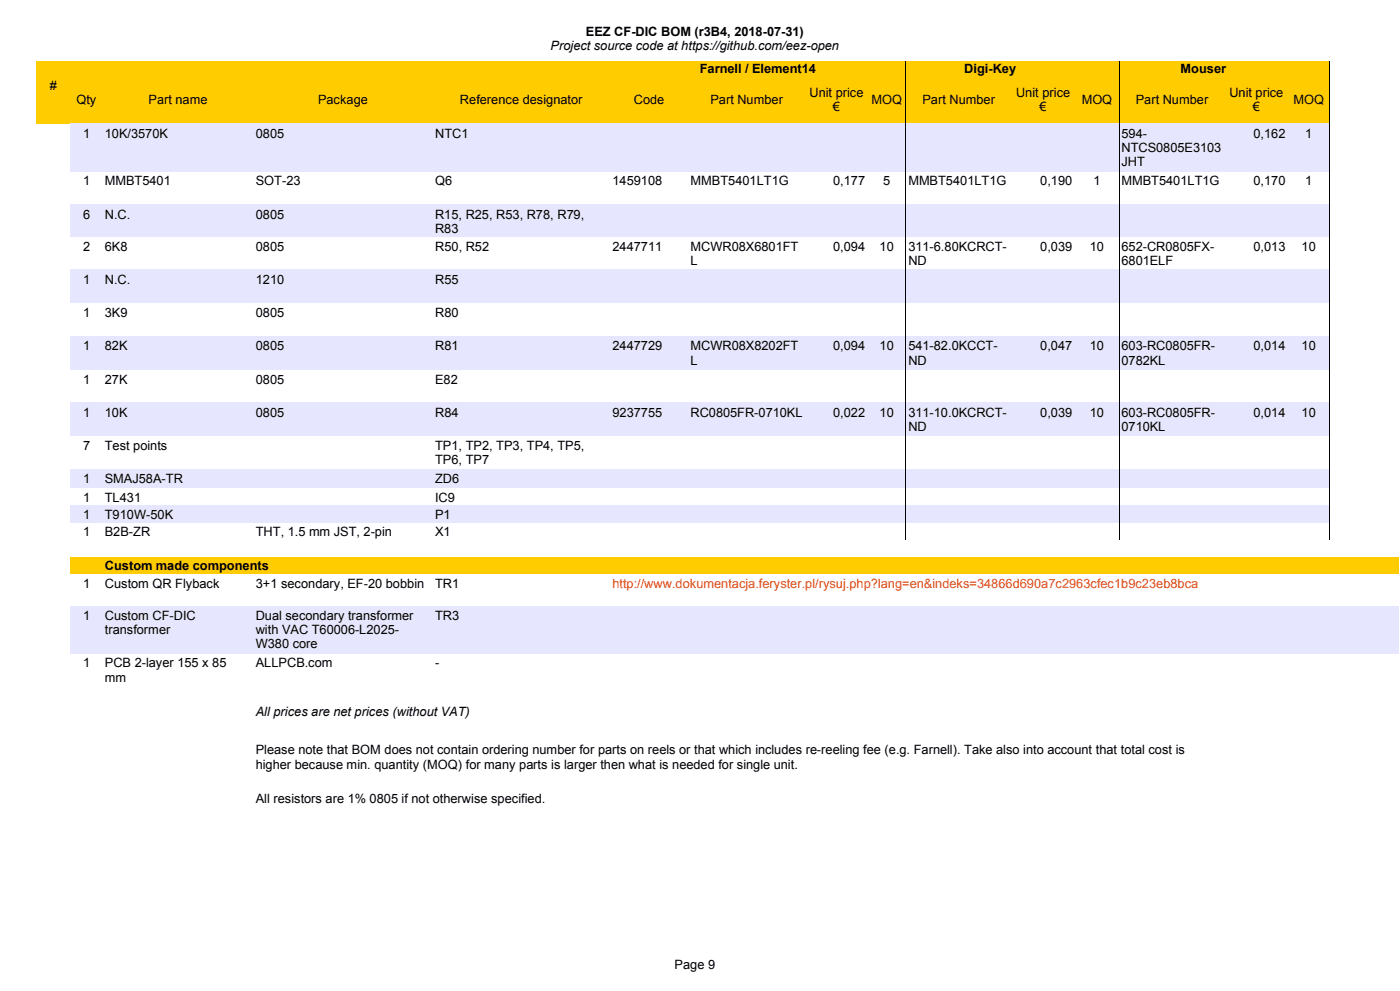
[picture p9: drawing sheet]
<svg xmlns="http://www.w3.org/2000/svg" width="297mm" height="210mm" viewBox="0 0 297 210" stroke-linecap="round" stroke-linejoin="round" font-family="sans-serif">
<defs><g id="words">
<g font-size="2.7">
<text x="116.8" y="10.6">Project source code at https://github.com/eez-open</text>
<text x="124.2" y="7.6">EEZ CF-DIC BOM (r3B4, 2018-07-31)</text>
<text x="148.4" y="15.4">Farnell / Element14</text>
<text x="204.5" y="15.4">Digi-Key</text>
<text x="250.4" y="15.4">Mouser</text>
<text x="10.5" y="19">#</text>
<text x="16.2" y="22.1">Qty</text>
<text x="31.5" y="22.1">Part name</text>
<text x="67.5" y="22.1">Package</text>
<text x="97.5" y="22.1">Reference designator</text>
<text x="134.4" y="22.1">Code</text>
<text x="150.7" y="22.1">Part Number</text>
<text x="171.7" y="20.5">Unit price</text>
<text x="176.6" y="23.6">€</text>
<text x="184.8" y="22.1">MOQ</text>
<text x="195.7" y="22.1">Part Number</text>
<text x="215.5" y="20.5">Unit price</text>
<text x="220.5" y="23.6">€</text>
<text x="229.4" y="22.1">MOQ</text>
<text x="240.9" y="22.1">Part Number</text>
<text x="260.7" y="20.5">Unit price</text>
<text x="265.7" y="23.6">€</text>
<text x="274.3" y="22.1">MOQ</text>
<text x="17.6" y="29.1">1</text>
<text x="22.2" y="29.1">10K/3570K</text>
<text x="54.3" y="29.1">0805</text>
<text x="92.3" y="29.1">NTC1</text>
<text x="237.8" y="29.1">594-</text>
<text x="265.9" y="29.1">0,162</text>
<text x="276.8" y="29.1">1</text>
<text x="237.8" y="32.2">NTCS0805E3103</text>
<text x="237.8" y="35.2">JHT</text>
<text x="17.6" y="39.3">1</text>
<text x="22.2" y="39.3">MMBT5401</text>
<text x="54.3" y="39.3">SOT-23</text>
<text x="92.3" y="39.3">Q6</text>
<text x="129.9" y="39.3">1459108</text>
<text x="146.5" y="39.3">MMBT5401LT1G</text>
<text x="176.7" y="39.3">0,177</text>
<text x="187.3" y="39.3">5</text>
<text x="192.7" y="39.3">MMBT5401LT1G</text>
<text x="220.6" y="39.3">0,190</text>
<text x="231.9" y="39.3">1</text>
<text x="237.8" y="39.3">MMBT5401LT1G</text>
<text x="265.9" y="39.3">0,170</text>
<text x="276.8" y="39.3">1</text>
<text x="17.6" y="46.4">6</text>
<text x="22.2" y="46.4">N.C.</text>
<text x="54.3" y="46.4">0805</text>
<text x="92.3" y="46.4">R15, R25, R53, R78, R79,</text>
<text x="17.6" y="53.1">2</text>
<text x="22.2" y="53.1">6K8</text>
<text x="54.3" y="53.1">0805</text>
<text x="92.3" y="53.1">R50, R52</text>
<text x="92.3" y="49.4">R83</text>
<text x="129.9" y="53.1">2447711</text>
<text x="146.5" y="53.1">MCWR08X6801FT</text>
<text x="176.7" y="53.1">0,094</text>
<text x="186.5" y="53.1">10</text>
<text x="192.7" y="53.1">311-6.80KCRCT-</text>
<text x="220.6" y="53.1">0,039</text>
<text x="231.1" y="53.1">10</text>
<text x="237.8" y="53.1">652-CR0805FX-</text>
<text x="265.9" y="53.1">0,013</text>
<text x="276" y="53.1">10</text>
<text x="146.5" y="56.2">L</text>
<text x="192.7" y="56.2">ND</text>
<text x="237.8" y="56.2">6801ELF</text>
<text x="17.6" y="60.2">1</text>
<text x="22.2" y="60.2">N.C.</text>
<text x="54.3" y="60.2">1210</text>
<text x="92.3" y="60.2">R55</text>
<text x="17.6" y="67.2">1</text>
<text x="22.2" y="67.2">3K9</text>
<text x="54.3" y="67.2">0805</text>
<text x="92.3" y="67.2">R80</text>
<text x="17.6" y="74.2">1</text>
<text x="22.2" y="74.2">82K</text>
<text x="54.3" y="74.2">0805</text>
<text x="92.3" y="74.2">R81</text>
<text x="129.9" y="74.2">2447729</text>
<text x="146.5" y="74.2">MCWR08X8202FT</text>
<text x="146.5" y="77.3">L</text>
<text x="176.7" y="74.2">0,094</text>
<text x="186.5" y="74.2">10</text>
<text x="192.7" y="74.2">541-82.0KCCT-</text>
<text x="192.7" y="77.3">ND</text>
<text x="220.6" y="74.2">0,047</text>
<text x="231.1" y="74.2">10</text>
<text x="237.8" y="74.2">603-RC0805FR-</text>
<text x="237.8" y="77.3">0782KL</text>
<text x="265.9" y="74.2">0,014</text>
<text x="276" y="74.2">10</text>
<text x="17.6" y="81.3">1</text>
<text x="22.2" y="81.3">27K</text>
<text x="54.3" y="81.3">0805</text>
<text x="92.3" y="81.3">E82</text>
<text x="17.6" y="88.3">1</text>
<text x="22.2" y="88.3">10K</text>
<text x="54.3" y="88.3">0805</text>
<text x="92.3" y="88.3">R84</text>
<text x="129.9" y="88.3">9237755</text>
<text x="146.5" y="88.3">RC0805FR-0710KL</text>
<text x="176.7" y="88.3">0,022</text>
<text x="186.5" y="88.3">10</text>
<text x="192.7" y="88.3">311-10.0KCRCT-</text>
<text x="220.6" y="88.3">0,039</text>
<text x="231.1" y="88.3">10</text>
<text x="237.8" y="88.3">603-RC0805FR-</text>
<text x="265.9" y="88.3">0,014</text>
<text x="276" y="88.3">10</text>
<text x="17.6" y="95.4">7</text>
<text x="22.2" y="95.4">Test points</text>
<text x="92.3" y="95.4">TP1, TP2, TP3, TP4, TP5,</text>
<text x="192.7" y="91.3">ND</text>
<text x="237.8" y="91.3">0710KL</text>
<text x="92.3" y="98.4">TP6, TP7</text>
<text x="17.6" y="102.4">1</text>
<text x="17.6" y="106.3">1</text>
<text x="22.2" y="102.4">SMAJ58A-TR</text>
<text x="22.2" y="106.3">TL431</text>
<text x="92.3" y="102.4">ZD6</text>
<text x="92.3" y="106.3">IC9</text>
<text x="17.6" y="110">1</text>
<text x="17.6" y="113.7">1</text>
<text x="22.2" y="110">T910W-50K</text>
<text x="22.2" y="113.7">B2B-ZR</text>
<text x="54.3" y="113.7">THT, 1.5 mm JST, 2-pin</text>
<text x="92.3" y="110">P1</text>
<text x="92.3" y="113.7">X1</text>
<text x="17.6" y="124.6">1</text>
<text x="22.2" y="120.8">Custom made components</text>
<text x="22.2" y="124.6">Custom QR Flyback</text>
<text x="54.3" y="124.6">3+1 secondary, EF-20 bobbin</text>
<text x="92.3" y="124.6">TR1</text>
<text x="17.6" y="131.3">1</text>
<text x="22.2" y="131.3">Custom CF-DIC</text>
<text x="54.3" y="131.3">Dual secondary transformer</text>
<text x="92.3" y="131.3">TR3</text>
<text x="22.2" y="134.4">transformer</text>
<text x="54.3" y="134.4">with VAC T60006-L2025-</text>
<text x="54.3" y="137.4">W380 core</text>
<text x="17.6" y="141.5">1</text>
<text x="22.3" y="141.5">PCB 2-layer 155 x 85</text>
<text x="54.3" y="141.5">ALLPCB.com</text>
<text x="92.3" y="141.5">-</text>
<text x="22.3" y="144.5">mm</text>
<text x="54.3" y="151.7">All prices are net prices (without VAT)</text>
<text x="54.3" y="159.9">Please note that BOM does not contain ordering number for parts on reels or that which includes re-reeling fee (e.g. Farnell). Take also into account that total cost is</text>
<text x="54.3" y="162.9">higher because min. quantity (MOQ) for many parts is larger then what is needed for single unit.</text>
<text x="54.3" y="170.1">All resistors are 1% 0805 if not otherwise specified.</text>
<text x="143.1" y="205.3">Page 9</text>
</g>
<text font-size="2.7" fill="#dd4814" x="129.9" y="124.6">http://www.dokumentacja.feryster.pl/rysuj.php?lang=en&amp;indeks=34866d690a7c2963cfec1b9c23eb8bca</text>
</g></defs>
<path d="M7.6 12.9h274.3v13.2h-274.3z" fill-rule="evenodd" fill="#fc0"/>
<path d="M192.1 12.9v13.3M237.4 12.9v13.3M282 12.9v13.3" fill="none" stroke="#000" stroke-width=".21"/>
<g fill="#e6e6ff">
<path d="M14.9 26.1h267v10.2h-267z" fill-rule="evenodd"/>
<path d="M14.9 43.4h267v6.8h-267z" fill-rule="evenodd"/>
<path d="M14.9 57.2h267v7h-267z" fill-rule="evenodd"/>
<path d="M14.9 71.2h267v7.1h-267z" fill-rule="evenodd"/>
<path d="M14.9 85.3h267v7.1h-267z" fill-rule="evenodd"/>
<path d="M14.9 99.4h267v3.9h-267z" fill-rule="evenodd"/>
<path d="M14.9 107h267v3.7h-267z" fill-rule="evenodd"/>
</g>
<path d="M14.9 118.1h281.7v3.5h-281.7z" fill-rule="evenodd" fill="#fc0"/>
<path d="M14.9 128.4h281.7v10.1h-281.7z" fill-rule="evenodd" fill="#e6e6ff"/>
<path d="M192.1 26.2v88.2M237.4 26.2v88.2M282 26.2v88.2" fill="none" stroke="#000" stroke-width=".21"/>
<use href="#words"/>
</svg>
